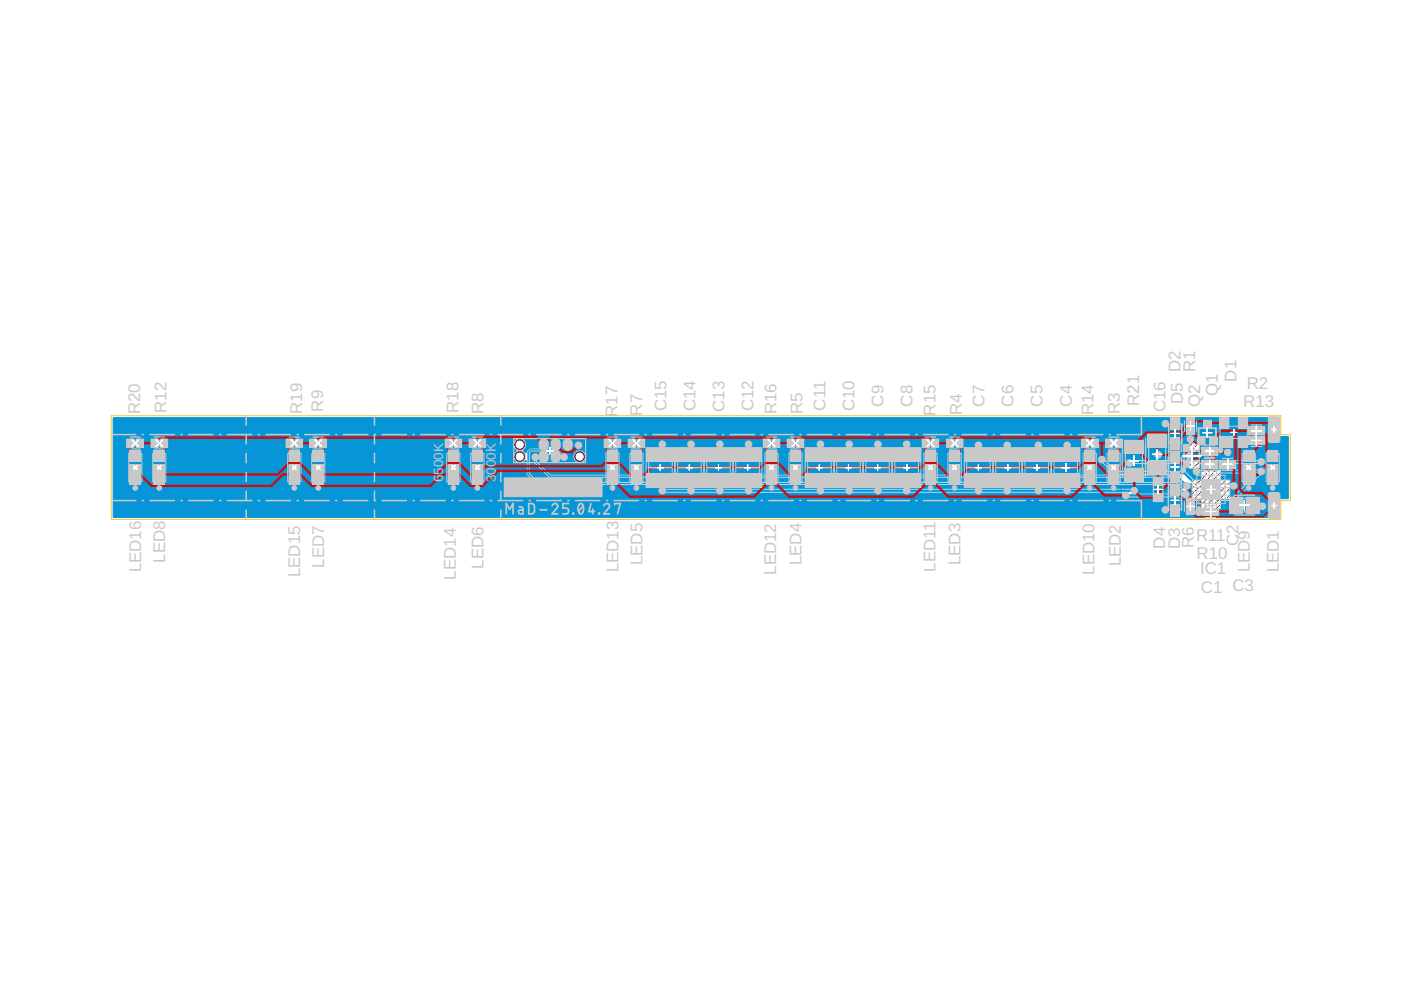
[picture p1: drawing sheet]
<svg xmlns="http://www.w3.org/2000/svg" width="297mm" height="210mm" viewBox="0 0 297 210" stroke-linecap="round" stroke-linejoin="round" font-family="sans-serif">
<defs><g id="words">
<g font-size="3.6" fill="#c8c8c8">
<text x="253.4" y="78.9" transform="rotate(-90 253.4 78.9)">R1</text>
<text x="258.2" y="84" transform="rotate(-90 258.2 84)">Q1</text>
<text x="262.2" y="80.9" transform="rotate(-90 262.2 80.9)">D1</text>
<text x="264.3" y="82.5">R2</text>
<text x="29.7" y="87.9" transform="rotate(-90 29.7 87.9)">R20</text>
<text x="35.3" y="87.6" transform="rotate(-90 35.3 87.6)">R12</text>
<text x="64" y="87.8" transform="rotate(-90 64 87.8)">R19</text>
<text x="68.5" y="87.3" transform="rotate(-90 68.5 87.3)">R9</text>
<text x="97.2" y="87.5" transform="rotate(-90 97.2 87.5)">R18</text>
<text x="102.5" y="87.8" transform="rotate(-90 102.5 87.8)">R8</text>
<text x="130.9" y="88.4" transform="rotate(-90 130.9 88.4)">R17</text>
<text x="136.2" y="88.1" transform="rotate(-90 136.2 88.1)">R7</text>
<text x="141.3" y="87.2" transform="rotate(-90 141.3 87.2)">C15</text>
<text x="147.4" y="87.2" transform="rotate(-90 147.4 87.2)">C14</text>
<text x="153.6" y="87.4" transform="rotate(-90 153.6 87.4)">C13</text>
<text x="159.8" y="87.2" transform="rotate(-90 159.8 87.2)">C12</text>
<text x="164.6" y="87.9" transform="rotate(-90 164.6 87.9)">R16</text>
<text x="170.2" y="87.8" transform="rotate(-90 170.2 87.8)">R5</text>
<text x="175" y="87" transform="rotate(-90 175 87)">C11</text>
<text x="181.2" y="87.2" transform="rotate(-90 181.2 87.2)">C10</text>
<text x="187.3" y="86.2" transform="rotate(-90 187.3 86.2)">C9</text>
<text x="193.5" y="86.2" transform="rotate(-90 193.5 86.2)">C8</text>
<text x="198.3" y="88.1" transform="rotate(-90 198.3 88.1)">R15</text>
<text x="203.9" y="88.1" transform="rotate(-90 203.9 88.1)">R4</text>
<text x="208.7" y="86.2" transform="rotate(-90 208.7 86.2)">C7</text>
<text x="214.9" y="86.2" transform="rotate(-90 214.9 86.2)">C6</text>
<text x="221.1" y="86.2" transform="rotate(-90 221.1 86.2)">C5</text>
<text x="227.2" y="86.2" transform="rotate(-90 227.2 86.2)">C4</text>
<text x="231.8" y="88.1" transform="rotate(-90 231.8 88.1)">R14</text>
<text x="237.4" y="87.9" transform="rotate(-90 237.4 87.9)">R3</text>
<text x="241.5" y="86" transform="rotate(-90 241.5 86)">R21</text>
<text x="247.1" y="87.4" transform="rotate(-90 247.1 87.4)">C16</text>
<text x="250.8" y="85.7" transform="rotate(-90 250.8 85.7)">D5 D2</text>
<text x="254.5" y="86.3" transform="rotate(-90 254.5 86.3)">Q2</text>
<text x="263.6" y="86.3">R13</text>
<text x="35" y="119.3" transform="rotate(-90 35 119.3)">LED8</text>
<text x="136.2" y="119.8" transform="rotate(-90 136.2 119.8)">LED5</text>
<text x="169.9" y="119.8" transform="rotate(-90 169.9 119.8)">LED4</text>
<text x="203.7" y="119.8" transform="rotate(-90 203.7 119.8)">LED3</text>
<text x="247" y="116.3" transform="rotate(-90 247 116.3)">D4</text>
<text x="250.2" y="116.5" transform="rotate(-90 250.2 116.5)">D3</text>
<text x="253.1" y="116.3" transform="rotate(-90 253.1 116.3)">R6</text>
<text x="253.6" y="114.7">R11</text>
<text x="253.7" y="118.5">R10</text>
<text x="262.6" y="115.7" transform="rotate(-90 262.6 115.7)">C2</text>
<text x="29.9" y="121.4" transform="rotate(-90 29.9 121.4)">LED16</text>
<text x="63.7" y="122.4" transform="rotate(-90 63.7 122.4)">LED15</text>
<text x="68.8" y="120.4" transform="rotate(-90 68.8 120.4)">LED7</text>
<text x="96.6" y="122.9" transform="rotate(-90 96.6 122.9)">LED14</text>
<text x="102.5" y="120.6" transform="rotate(-90 102.5 120.6)">LED6</text>
<text x="131.1" y="121.4" transform="rotate(-90 131.1 121.4)">LED13</text>
<text x="164.6" y="121.9" transform="rotate(-90 164.6 121.9)">LED12</text>
<text x="198.3" y="121.2" transform="rotate(-90 198.3 121.2)">LED11</text>
<text x="232" y="121.9" transform="rotate(-90 232 121.9)">LED10</text>
<text x="237.6" y="120.1" transform="rotate(-90 237.6 120.1)">LED2</text>
<text x="254.4" y="121.8">IC1</text>
<text x="254.6" y="125.7">C1 C3</text>
<text x="265" y="121.4" transform="rotate(-90 265 121.4)">LED9</text>
<text x="271.1" y="121.4" transform="rotate(-90 271.1 121.4)">LED1</text>
</g>
<g font-size="2.9" fill="#c8c8c8">
<text x="93.9" y="102.3" transform="rotate(-90 93.9 102.3)">6500K</text>
<text x="105.1" y="102.3" transform="rotate(-90 105.1 102.3)">3000K</text>
</g>
</g></defs>
<g fill="none" stroke="#fff" stroke-width=".21">
<path d="M28 93.3l1.4 1.3M28.3 98.8l.7 .7M29 98.8l-.7 .7M29.4 93.3l-1.4 1.3M33.1 93.3l1.4 1.3M33.4 98.8l.7 .7M34.1 98.8l-.7 .7M34.5 93.3l-1.4 1.3M61.7 93.3l1.4 1.3M62.1 98.8l.6 .7M62.7 98.8l-.6 .7M63.1 93.3l-1.4 1.3"/>
<path d="M66.8 93.3l1.4 1.3M67.1 98.8l.7 .7M67.8 98.8l-.7 .7M68.2 93.3l-1.4 1.3M95.4 93.3l1.4 1.3M95.8 98.8l.7 .7M96.5 98.8l-.7 .7M96.8 93.3l-1.4 1.3M100.5 93.3l1.4 1.3M100.9 98.8l.7 .7M101.6 98.8l-.7 .7M101.9 93.3l-1.4 1.3"/>
<path d="M115.9 95.5h1.3M116.5 94.9v1.3M129.2 93.3l1.4 1.3M129.5 98.8l.7 .7M130.2 98.8l-.7 .7M130.6 93.3l-1.4 1.3M134.2 93.3l1.4 1.3M134.6 98.8l.7 .7M135.3 98.8l-.7 .7M135.6 93.3l-1.4 1.3M139.4 99.1h1.2M140 98.5v1.3"/>
<path d="M145.6 99.1h1.2M146.2 98.5v1.3M151.7 99.1h1.3M152.3 98.5v1.3M157.9 99.1h1.2M158.5 98.5v1.3M162.9 93.3l1.4 1.3M163.2 98.8l.7 .7M163.9 98.8l-.7 .7M164.3 93.3l-1.4 1.3M168 93.3l1.4 1.3M168.3 98.8l.7 .7"/>
<path d="M169 98.8l-.7 .7M169.4 93.3l-1.4 1.3M173.1 99.1h1.2M173.7 98.5v1.3M179.3 99.1h1.2M179.9 98.5v1.3M185.4 99.1h1.3M186.1 98.5v1.3M191.6 99.1h1.2M192.2 98.5v1.3M196.6 93.3l1.4 1.3M197 98.8l.6 .7"/>
<path d="M197.6 98.8l-.6 .7M198 93.3l-1.4 1.3M201.7 93.3l1.4 1.3M202 98.8l.7 .7M202.7 98.8l-.7 .7M203.1 93.3l-1.4 1.3M206.8 99.1h1.3M207.5 98.5v1.3M213 99.1h1.2M213.6 98.5v1.3M219.2 99.1h1.2M219.8 98.5v1.3"/>
<path d="M225.1 99.1h1.7M226 98.3v1.6M230.4 93.3l1.4 1.3M230.7 98.8l.7 .7M231.4 98.8l-.7 .7M231.8 93.3l-1.4 1.3M235.5 93.3l1.4 1.3M235.8 98.8l.7 .7M236.5 98.8l-.7 .7M236.9 93.3l-1.4 1.3M239.4 97.7h2M240.4 96.7v2"/>
<path d="M244.4 96.4h1.9M245.3 95.4v1.9M248.3 91.9h1.7M248.3 99h1.6M249.1 98.2v1.6M249.2 91.1v1.7M250.7 96.6h3.9M251.5 90.3h1.8M252.4 89.5v1.7M252.7 94.7v3.9M255 91.7h1.9M255.6 98.4h1.7"/>
<path d="M255.6 95.7h1.7M256 90.8v1.9M256.5 94.8v1.7M256.5 97.6v1.7M259.3 98.4h2M260.3 97.5v2M260.9 91.7h1.3M261.6 91.1v1.2M264.4 98.8l.7 .7M265.1 98.8l-.7 .7M265.3 91.4h2.1M265.3 93.4h2.1"/>
<path d="M266.4 90.3v4.1M269.5 98.8l.7 .7M269.6 91.1h1M270.1 90.6v1M270.2 98.8l-.7 .7M244.7 103.8h1.7M245.6 103v1.6M248.3 106.1h1.6M249.1 105.3v1.6M251.6 107.4h1.6M252.4 106.6v1.6M255.6 108.5h2.2"/>
<path d="M255.9 103.8h1.7M256.7 107.4v2.2M256.7 103v1.6M262.8 107.1h2M263.8 106.1v2M269.6 107.2h1M270.1 106.7v1"/>
</g>
<g fill="#c8c8c8" stroke="#c8c8c8" stroke-width=".21">
<circle cx="110.2" cy="96.8" r="1.21"/>
<circle cx="110.2" cy="94.3" r="1.21"/>
<circle cx="122.9" cy="96.8" r="1.21"/>
<circle cx="254.2" cy="108.6" r=".7"/>
<circle cx="267.7" cy="107.3" r=".7"/>
<circle cx="226.3" cy="94.4" r=".7"/>
<circle cx="260.3" cy="95.9" r=".7"/>
<circle cx="252.4" cy="93.1" r=".7"/>
<circle cx="207.5" cy="94.4" r=".7"/>
<circle cx="213.6" cy="94.4" r=".7"/>
<circle cx="220.2" cy="94.4" r=".7"/>
<circle cx="247.1" cy="108.1" r=".7"/>
<circle cx="247.1" cy="89.8" r=".7"/>
<circle cx="245.6" cy="96.4" r=".7"/>
<circle cx="122.6" cy="94.4" r=".7"/>
<circle cx="192.2" cy="94.2" r=".7"/>
<circle cx="186.1" cy="94.2" r=".7"/>
<circle cx="180" cy="94.2" r=".7"/>
<circle cx="173.9" cy="94.2" r=".7"/>
<circle cx="158.7" cy="94.2" r=".7"/>
<circle cx="152.6" cy="94.2" r=".7"/>
<circle cx="146.5" cy="94.2" r=".7"/>
<circle cx="140.4" cy="94.2" r=".7"/>
<circle cx="261.6" cy="103" r=".7"/>
<circle cx="233.6" cy="97.4" r=".7"/>
<circle cx="113.5" cy="96.9" r=".7"/>
<circle cx="251.7" cy="103" r=".7"/>
<circle cx="251.4" cy="104.8" r=".7"/>
<circle cx="119.6" cy="96.9" r=".7"/>
<circle cx="267.4" cy="97.9" r=".7"/>
<circle cx="239.5" cy="98.2" r=".7"/>
<circle cx="252.2" cy="96.7" r=".7"/>
<circle cx="267.4" cy="100" r=".7"/>
<circle cx="253.7" cy="100" r=".7"/>
<circle cx="238.7" cy="105.1" r=".7"/>
<circle cx="158.7" cy="104" r=".7"/>
<circle cx="192.2" cy="104" r=".7"/>
<circle cx="226.3" cy="104" r=".7"/>
<circle cx="152.6" cy="104" r=".7"/>
<circle cx="146.5" cy="104" r=".7"/>
<circle cx="140.4" cy="104" r=".7"/>
<circle cx="173.9" cy="104" r=".7"/>
<circle cx="180" cy="104" r=".7"/>
<circle cx="186.1" cy="104" r=".7"/>
<circle cx="207.5" cy="104" r=".7"/>
<circle cx="213.6" cy="104" r=".7"/>
<circle cx="220.2" cy="104" r=".7"/>
<circle cx="240.5" cy="104" r=".7"/>
</g>
<path d="M24 88.6v21l.2 .1h246.8l.2-.1v-3.6l.2-.3h1.6l.2-.1v-12.9l-.2-.2h-1.6l-.2-.2v-3.6l-.2-.2zM109 93.5a1.45 1.45 0 0 1 2.3-.2 1.45 1.45 0 0 1-.3 2.3l.4 .4 .9-1h5.9l1.2 1.1 .5 .1 .5 .4v.6l-.5 .5h-.6l-.5-.5v-.5l-.9-.9-5.3 .1-.2 .2v4.2l1.8 1.8h135.1l1.3 1.4 .3-.1-.1-.6-1.4-1.5h-133.1l-3.2-3.2v-.5l-.4-.4v-.6l.5-.4h.6l.5 .4v.6l-.4 .6 2.8 2.7h119v-.2l-2-2.1h-.4l-.4-.4v-.7l.4-.4h.6l.5 .4v.4l2.3 2.3h14.6l2.8 2.7h6.9l.3-.2h.6l.4 .4v.6l-.4 .5h-.6l-.3-.3h-7.4l-1.1-1-.1 .8-.7 .6 .5 .6v.6l.1 .2h9l4.7-4.7-.2-.1h-11.5l-.3 .2h-.6l-.5-.4v-.6l.5-.5h.6l.3 .3h12.5l.3-.3h.6l.5 .5v.6l-.5 .4-.4 .1-5.5 5.5h-11l-.9-.7h-10.6l-.3 .2h-.6l-.5-.4v-.7l-.1-.1-10.9-.1-.3 .3h-.7l-.3-.3h-4.8l-.3 .3h-.7l-.3-.3h-5.3l-.3 .3h-.7l-.3-.3h-4.8l-.3 .3h-.7l-.3-.3h-14l-.3 .3h-.6l-.3-.3h-4.8l-.4 .3h-.6l-.3-.3h-4.8l-.4 .3h-.6l-.3-.3h-4.8l-.3 .3h-.7l-.3-.3h-14l-.3 .3h-.6l-.3-.3h-4.9l-.3 .3h-.6l-.3-.3h-4.9l-.3 .3h-.6l-.3-.3h-4.9l-.3 .3h-.6l-.4-.4v-.7l.4-.4h.6l.3 .2h4.9l.3-.2h.6l.3 .2h4.9l.3-.2h.6l.3 .2h4.9l.3-.2h.6l.3 .2h14l.3-.2h.7l.3 .2h4.8l.3-.2h.6l.4 .2h4.8l.3-.2h.6l.4 .2h4.8l.3-.2h.6l.3 .2h14l.3-.2h.7l.3 .2h4.8l.3-.2h.7l.3 .2h5.3l.3-.2h.7l.3 .2h4.8l.3-.2h.7l.3 .2h11h2l.3-.2h.6l.4 .4v.7l.2 .1h8.8l.2-.1-1.5-1.5h-135.1l-2.2-2.2-.1-3a1.48 1.48 0 0 1-2 .3 1.48 1.48 0 0 1-.5-2l.4-.5a1.47 1.47 0 0 1-.4-2zM121.5 96.8a1.43 1.43 0 0 1 2.8 0 1.43 1.43 0 0 1-2.8 0zM238.7 97.9l.4-.5h.4h11.9l.2-.2-.2-.2v-.6l.4-.5h.7l.4 .5v.6l-.2 .3 .1 .1h14l.3-.2h.6l.5 .4v.7l-.5 .4h-.6l-.3-.3h-26.4l-.6 .6h-.7l-.4-.5z" fill-rule="evenodd" fill="#0696d7" stroke="#0696d7" stroke-width=".21"/>
<path d="M233.6 97.4l2.9 2.9h14.6l2.7 2.7h7.8M252.2 96.7v.7l-.5 .5M253.7 100h13.7l-5.8 5.8h-10.6l-.8-.7h-11.5M267.4 97.9h-27.7l-.2 .3M140.4 104h100.1M237.6 104v.1" fill="none" stroke="#0696d7" stroke-width=".51"/>
<path d="M113.5 96.9v1l3 3h133.1l2.1 2.1M119.6 96.9l-1.5-1.5h-5.6l-.5 .5v4.6l2 2h135.1l2.3 2.3" fill="none" stroke="#0696d7" stroke-width=".32"/>
<circle cx="254.2" cy="108.6" r=".51" fill="#3ddc97" stroke="#3ddc97" stroke-width=".21"/>
<circle cx="254.2" cy="108.6" r=".36" fill="#fff" stroke="#000" stroke-width=".21"/>
<circle cx="267.7" cy="107.3" r=".51" fill="#3ddc97" stroke="#3ddc97" stroke-width=".21"/>
<circle cx="267.7" cy="107.3" r=".36" fill="#fff" stroke="#000" stroke-width=".21"/>
<circle cx="226.3" cy="94.4" r=".51" fill="#3ddc97" stroke="#3ddc97" stroke-width=".21"/>
<circle cx="226.3" cy="94.4" r=".36" fill="#fff" stroke="#000" stroke-width=".21"/>
<circle cx="260.3" cy="95.9" r=".51" fill="#3ddc97" stroke="#3ddc97" stroke-width=".21"/>
<circle cx="260.3" cy="95.9" r=".36" fill="#fff" stroke="#000" stroke-width=".21"/>
<circle cx="252.4" cy="93.1" r=".51" fill="#3ddc97" stroke="#3ddc97" stroke-width=".21"/>
<circle cx="252.4" cy="93.1" r=".36" fill="#fff" stroke="#000" stroke-width=".21"/>
<circle cx="207.5" cy="94.4" r=".51" fill="#3ddc97" stroke="#3ddc97" stroke-width=".21"/>
<circle cx="207.5" cy="94.4" r=".36" fill="#fff" stroke="#000" stroke-width=".21"/>
<circle cx="213.6" cy="94.4" r=".51" fill="#3ddc97" stroke="#3ddc97" stroke-width=".21"/>
<circle cx="213.6" cy="94.4" r=".36" fill="#fff" stroke="#000" stroke-width=".21"/>
<circle cx="220.2" cy="94.4" r=".51" fill="#3ddc97" stroke="#3ddc97" stroke-width=".21"/>
<circle cx="220.2" cy="94.4" r=".36" fill="#fff" stroke="#000" stroke-width=".21"/>
<circle cx="247.1" cy="108.1" r=".51" fill="#3ddc97" stroke="#3ddc97" stroke-width=".21"/>
<circle cx="247.1" cy="108.1" r=".36" fill="#fff" stroke="#000" stroke-width=".21"/>
<circle cx="247.1" cy="89.8" r=".51" fill="#3ddc97" stroke="#3ddc97" stroke-width=".21"/>
<circle cx="247.1" cy="89.8" r=".36" fill="#fff" stroke="#000" stroke-width=".21"/>
<circle cx="245.6" cy="96.4" r=".51" fill="#3ddc97" stroke="#3ddc97" stroke-width=".21"/>
<circle cx="245.6" cy="96.4" r=".36" fill="#fff" stroke="#000" stroke-width=".21"/>
<circle cx="122.6" cy="94.4" r=".51" fill="#3ddc97" stroke="#3ddc97" stroke-width=".21"/>
<circle cx="122.6" cy="94.4" r=".36" fill="#fff" stroke="#000" stroke-width=".21"/>
<circle cx="192.2" cy="94.2" r=".51" fill="#3ddc97" stroke="#3ddc97" stroke-width=".21"/>
<circle cx="192.2" cy="94.2" r=".36" fill="#fff" stroke="#000" stroke-width=".21"/>
<circle cx="186.1" cy="94.2" r=".51" fill="#3ddc97" stroke="#3ddc97" stroke-width=".21"/>
<circle cx="186.1" cy="94.2" r=".36" fill="#fff" stroke="#000" stroke-width=".21"/>
<circle cx="180" cy="94.2" r=".51" fill="#3ddc97" stroke="#3ddc97" stroke-width=".21"/>
<circle cx="180" cy="94.2" r=".36" fill="#fff" stroke="#000" stroke-width=".21"/>
<circle cx="173.9" cy="94.2" r=".51" fill="#3ddc97" stroke="#3ddc97" stroke-width=".21"/>
<circle cx="173.9" cy="94.2" r=".36" fill="#fff" stroke="#000" stroke-width=".21"/>
<circle cx="158.7" cy="94.2" r=".51" fill="#3ddc97" stroke="#3ddc97" stroke-width=".21"/>
<circle cx="158.7" cy="94.2" r=".36" fill="#fff" stroke="#000" stroke-width=".21"/>
<circle cx="152.6" cy="94.2" r=".51" fill="#3ddc97" stroke="#3ddc97" stroke-width=".21"/>
<circle cx="152.6" cy="94.2" r=".36" fill="#fff" stroke="#000" stroke-width=".21"/>
<circle cx="146.5" cy="94.2" r=".51" fill="#3ddc97" stroke="#3ddc97" stroke-width=".21"/>
<circle cx="146.5" cy="94.2" r=".36" fill="#fff" stroke="#000" stroke-width=".21"/>
<circle cx="140.4" cy="94.2" r=".51" fill="#3ddc97" stroke="#3ddc97" stroke-width=".21"/>
<circle cx="140.4" cy="94.2" r=".36" fill="#fff" stroke="#000" stroke-width=".21"/>
<circle cx="261.6" cy="103" r=".51" fill="#3ddc97" stroke="#3ddc97" stroke-width=".21"/>
<circle cx="261.6" cy="103" r=".36" fill="#fff" stroke="#000" stroke-width=".21"/>
<circle cx="233.6" cy="97.4" r=".51" fill="#3ddc97" stroke="#3ddc97" stroke-width=".21"/>
<circle cx="233.6" cy="97.4" r=".36" fill="#fff" stroke="#000" stroke-width=".21"/>
<circle cx="113.5" cy="96.9" r=".51" fill="#3ddc97" stroke="#3ddc97" stroke-width=".21"/>
<circle cx="113.5" cy="96.9" r=".36" fill="#fff" stroke="#000" stroke-width=".21"/>
<circle cx="251.7" cy="103" r=".51" fill="#3ddc97" stroke="#3ddc97" stroke-width=".21"/>
<circle cx="251.7" cy="103" r=".36" fill="#fff" stroke="#000" stroke-width=".21"/>
<circle cx="251.4" cy="104.8" r=".51" fill="#3ddc97" stroke="#3ddc97" stroke-width=".21"/>
<circle cx="251.4" cy="104.8" r=".36" fill="#fff" stroke="#000" stroke-width=".21"/>
<circle cx="119.6" cy="96.9" r=".51" fill="#3ddc97" stroke="#3ddc97" stroke-width=".21"/>
<circle cx="119.6" cy="96.9" r=".36" fill="#fff" stroke="#000" stroke-width=".21"/>
<circle cx="267.4" cy="97.9" r=".51" fill="#3ddc97" stroke="#3ddc97" stroke-width=".21"/>
<circle cx="267.4" cy="97.9" r=".36" fill="#fff" stroke="#000" stroke-width=".21"/>
<circle cx="239.5" cy="98.2" r=".51" fill="#3ddc97" stroke="#3ddc97" stroke-width=".21"/>
<circle cx="239.5" cy="98.2" r=".36" fill="#fff" stroke="#000" stroke-width=".21"/>
<circle cx="252.2" cy="96.7" r=".51" fill="#3ddc97" stroke="#3ddc97" stroke-width=".21"/>
<circle cx="252.2" cy="96.7" r=".36" fill="#fff" stroke="#000" stroke-width=".21"/>
<circle cx="267.4" cy="100" r=".51" fill="#3ddc97" stroke="#3ddc97" stroke-width=".21"/>
<circle cx="267.4" cy="100" r=".36" fill="#fff" stroke="#000" stroke-width=".21"/>
<circle cx="253.7" cy="100" r=".51" fill="#3ddc97" stroke="#3ddc97" stroke-width=".21"/>
<circle cx="253.7" cy="100" r=".36" fill="#fff" stroke="#000" stroke-width=".21"/>
<circle cx="238.7" cy="105.1" r=".51" fill="#3ddc97" stroke="#3ddc97" stroke-width=".21"/>
<circle cx="238.7" cy="105.1" r=".36" fill="#fff" stroke="#000" stroke-width=".21"/>
<circle cx="158.7" cy="104" r=".51" fill="#3ddc97" stroke="#3ddc97" stroke-width=".21"/>
<circle cx="158.7" cy="104" r=".36" fill="#fff" stroke="#000" stroke-width=".21"/>
<circle cx="192.2" cy="104" r=".51" fill="#3ddc97" stroke="#3ddc97" stroke-width=".21"/>
<circle cx="192.2" cy="104" r=".36" fill="#fff" stroke="#000" stroke-width=".21"/>
<circle cx="226.3" cy="104" r=".51" fill="#3ddc97" stroke="#3ddc97" stroke-width=".21"/>
<circle cx="226.3" cy="104" r=".36" fill="#fff" stroke="#000" stroke-width=".21"/>
<circle cx="152.6" cy="104" r=".51" fill="#3ddc97" stroke="#3ddc97" stroke-width=".21"/>
<circle cx="152.6" cy="104" r=".36" fill="#fff" stroke="#000" stroke-width=".21"/>
<circle cx="146.5" cy="104" r=".51" fill="#3ddc97" stroke="#3ddc97" stroke-width=".21"/>
<circle cx="146.5" cy="104" r=".36" fill="#fff" stroke="#000" stroke-width=".21"/>
<circle cx="140.4" cy="104" r=".51" fill="#3ddc97" stroke="#3ddc97" stroke-width=".21"/>
<circle cx="140.4" cy="104" r=".36" fill="#fff" stroke="#000" stroke-width=".21"/>
<circle cx="173.9" cy="104" r=".51" fill="#3ddc97" stroke="#3ddc97" stroke-width=".21"/>
<circle cx="173.9" cy="104" r=".36" fill="#fff" stroke="#000" stroke-width=".21"/>
<circle cx="180" cy="104" r=".51" fill="#3ddc97" stroke="#3ddc97" stroke-width=".21"/>
<circle cx="180" cy="104" r=".36" fill="#fff" stroke="#000" stroke-width=".21"/>
<circle cx="186.1" cy="104" r=".51" fill="#3ddc97" stroke="#3ddc97" stroke-width=".21"/>
<circle cx="186.1" cy="104" r=".36" fill="#fff" stroke="#000" stroke-width=".21"/>
<circle cx="207.5" cy="104" r=".51" fill="#3ddc97" stroke="#3ddc97" stroke-width=".21"/>
<circle cx="207.5" cy="104" r=".36" fill="#fff" stroke="#000" stroke-width=".21"/>
<circle cx="213.6" cy="104" r=".51" fill="#3ddc97" stroke="#3ddc97" stroke-width=".21"/>
<circle cx="213.6" cy="104" r=".36" fill="#fff" stroke="#000" stroke-width=".21"/>
<circle cx="220.2" cy="104" r=".51" fill="#3ddc97" stroke="#3ddc97" stroke-width=".21"/>
<circle cx="220.2" cy="104" r=".36" fill="#fff" stroke="#000" stroke-width=".21"/>
<circle cx="240.5" cy="104" r=".51" fill="#3ddc97" stroke="#3ddc97" stroke-width=".21"/>
<circle cx="240.5" cy="104" r=".36" fill="#fff" stroke="#000" stroke-width=".21"/>
<g fill="none" stroke="#fff" stroke-width=".21">
<path d="M28 93.3l1.4 1.3M28.3 98.8l.7 .7M29 98.8l-.7 .7M29.4 93.3l-1.4 1.3M33.1 93.3l1.4 1.3M33.4 98.8l.7 .7M34.1 98.8l-.7 .7M34.5 93.3l-1.4 1.3M61.7 93.3l1.4 1.3M62.1 98.8l.6 .7M62.7 98.8l-.6 .7M63.1 93.3l-1.4 1.3"/>
<path d="M66.8 93.3l1.4 1.3M67.1 98.8l.7 .7M67.8 98.8l-.7 .7M68.2 93.3l-1.4 1.3M95.4 93.3l1.4 1.3M95.8 98.8l.7 .7M96.5 98.8l-.7 .7M96.8 93.3l-1.4 1.3M100.5 93.3l1.4 1.3M100.9 98.8l.7 .7M101.6 98.8l-.7 .7M101.9 93.3l-1.4 1.3"/>
<path d="M115.9 95.5h1.3M116.5 94.9v1.3M129.2 93.3l1.4 1.3M129.5 98.8l.7 .7M130.2 98.8l-.7 .7M130.6 93.3l-1.4 1.3M134.2 93.3l1.4 1.3M134.6 98.8l.7 .7M135.3 98.8l-.7 .7M135.6 93.3l-1.4 1.3M139.4 99.1h1.2M140 98.5v1.3"/>
<path d="M145.6 99.1h1.2M146.2 98.5v1.3M151.7 99.1h1.3M152.3 98.5v1.3M157.9 99.1h1.2M158.5 98.5v1.3M162.9 93.3l1.4 1.3M163.2 98.8l.7 .7M163.9 98.8l-.7 .7M164.3 93.3l-1.4 1.3M168 93.3l1.4 1.3M168.3 98.8l.7 .7"/>
<path d="M169 98.8l-.7 .7M169.4 93.3l-1.4 1.3M173.1 99.1h1.2M173.7 98.5v1.3M179.3 99.1h1.2M179.9 98.5v1.3M185.4 99.1h1.3M186.1 98.5v1.3M191.6 99.1h1.2M192.2 98.5v1.3M196.6 93.3l1.4 1.3M197 98.8l.6 .7"/>
<path d="M197.6 98.8l-.6 .7M198 93.3l-1.4 1.3M201.7 93.3l1.4 1.3M202 98.8l.7 .7M202.7 98.8l-.7 .7M203.1 93.3l-1.4 1.3M206.8 99.1h1.3M207.5 98.5v1.3M213 99.1h1.2M213.6 98.5v1.3M219.2 99.1h1.2M219.8 98.5v1.3"/>
<path d="M225.1 99.1h1.7M226 98.3v1.6M230.4 93.3l1.4 1.3M230.7 98.8l.7 .7M231.4 98.8l-.7 .7M231.8 93.3l-1.4 1.3M235.5 93.3l1.4 1.3M235.8 98.8l.7 .7M236.5 98.8l-.7 .7M236.9 93.3l-1.4 1.3M239.4 97.7h2M240.4 96.7v2"/>
<path d="M244.4 96.4h1.9M245.3 95.4v1.9M248.3 91.9h1.7M248.3 99h1.6M249.1 98.2v1.6M249.2 91.1v1.7M250.7 96.6h3.9M251.5 90.3h1.8M252.4 89.5v1.7M252.7 94.7v3.9M255 91.7h1.9M255.6 98.4h1.7"/>
<path d="M255.6 95.7h1.7M256 90.8v1.9M256.5 94.8v1.7M256.5 97.6v1.7M259.3 98.4h2M260.3 97.5v2M260.9 91.7h1.3M261.6 91.1v1.2M264.4 98.8l.7 .7M265.1 98.8l-.7 .7M265.3 91.4h2.1M265.3 93.4h2.1"/>
<path d="M266.4 90.3v4.1M269.5 98.8l.7 .7M269.6 91.1h1M270.1 90.6v1M270.2 98.8l-.7 .7M244.7 103.8h1.7M245.6 103v1.6M248.3 106.1h1.6M249.1 105.3v1.6M251.6 107.4h1.6M252.4 106.6v1.6M255.6 108.5h2.2"/>
<path d="M255.9 103.8h1.7M256.7 107.4v2.2M256.7 103v1.6M262.8 107.1h2M263.8 106.1v2M269.6 107.2h1M270.1 106.7v1"/>
</g>
<g fill="#c90d0c" stroke="#c90d0c" stroke-width=".21">
<path d="M260.7 97.8h1.1v1.3h-1.1z"/>
<path d="M258.8 97.8h1.1v1.3h-1.1z"/>
<path d="M260.9 105.6h2.3v3h-2.3z"/>
<path d="M264.4 105.6h2.4v3h-2.4z"/>
<path d="M257.1 107.8h1.1v1.3h-1.1z"/>
<path d="M255.1 107.8h1.1v1.3h-1.1z"/>
<path d="M258.7 92.8h2.5v1.8h-2.5z"/>
<path d="M262.7 92.8h1.7v1.8h-1.7z"/>
<path d="M262.7 88.8h1.7v1.8h-1.7z"/>
<path d="M258.7 88.8h1.6v1.8h-1.6z"/>
<path d="M248.4 93h1.6v2h-1.6z"/>
<path d="M248.4 88.8h1.6v2h-1.6z"/>
<path d="M255 106h.3v1.6h-.3z"/>
<path d="M255.8 106h.3v1.6h-.3z"/>
<path d="M256.5 106h.4v1.6h-.4z"/>
<path d="M257.3 106h.4v1.6h-.4z"/>
<path d="M258.1 106h.4v1.6h-.4z"/>
<path d="M258.9 105.2h1.6v.4h-1.6z"/>
<path d="M258.9 104.4h1.6v.4h-1.6z"/>
<path d="M258.9 103.6h1.6v.4h-1.6z"/>
<path d="M258.9 102.8h1.6v.4h-1.6z"/>
<path d="M258.9 102h1.6v.4h-1.6z"/>
<path d="M258.1 100h.4v1.6h-.4z"/>
<path d="M257.3 100h.4v1.6h-.4z"/>
<path d="M256.5 100h.4v1.6h-.4z"/>
<path d="M255.8 100h.3v1.6h-.3z"/>
<path d="M255 100h.3v1.6h-.3z"/>
<path d="M252.9 102h1.7v.4h-1.7z"/>
<path d="M252.9 102.8h1.7v.4h-1.7z"/>
<path d="M252.9 103.6h1.7v.4h-1.7z"/>
<path d="M252.9 104.4h1.7v.4h-1.7z"/>
<path d="M252.9 105.2h1.7v.4h-1.7z"/>
<path d="M254.9 102h3.6v3.6h-3.6z"/>
<path d="M254.1 93h1.2v1.1h-1.2z"/>
<path d="M256.7 93h1.2v1.1h-1.2z"/>
<path d="M255.4 89.3h1.2v1.1h-1.2z"/>
<path d="M251.2 97.8h.8v1h-.8z"/>
<path d="M252.4 97.8h.6v1.3h-.6z"/>
<path d="M253.4 97.8h.7v1h-.7z"/>
<path d="M253.4 94.4h.7v1h-.7z"/>
<path d="M252.4 94.1h.6v1.3h-.6z"/>
<path d="M251.2 94.4h.8v1h-.8z"/>
<path d="M251.8 90.8h1.2v1.1h-1.2z"/>
<path d="M251.8 88.8h1.2v1.1h-1.2z"/>
<path d="M257 97.8h1v1.3h-1z"/>
<path d="M254.9 97.8h1.1v1.3h-1.1z"/>
<path d="M257 95h1v1.3h-1z"/>
<path d="M254.9 95h1.1v1.3h-1.1z"/>
<path d="M266.9 90.7h1v1.3h-1z"/>
<path d="M264.8 90.7h1.1v1.3h-1.1z"/>
<path d="M251.8 105.8h1.2v1.1h-1.2z"/>
<path d="M251.8 107.9h1.2v1h-1.2z"/>
<path d="M248.3 103h1.6v2h-1.6z"/>
<path d="M248.3 107.3h1.6v1.9h-1.6z"/>
<path d="M223.2 100.6h5.5v2.5h-5.5z"/>
<path d="M223.2 95.2h5.5v2.5h-5.5z"/>
<path d="M217.1 100.6h5.4v2.5h-5.4z"/>
<path d="M217.1 95.2h5.4v2.5h-5.4z"/>
<path d="M210.9 100.6h5.4v2.5h-5.4z"/>
<path d="M210.9 95.2h5.4v2.5h-5.4z"/>
<path d="M204.7 100.6h5.5v2.5h-5.5z"/>
<path d="M204.7 95.2h5.5v2.5h-5.5z"/>
<path d="M189.5 100.6h5.4v2.5h-5.4z"/>
<path d="M189.5 95.2h5.4v2.5h-5.4z"/>
<path d="M183.3 100.6h5.5v2.5h-5.5z"/>
<path d="M183.3 95.2h5.5v2.5h-5.5z"/>
<path d="M177.2 100.6h5.4v2.5h-5.4z"/>
<path d="M177.2 95.2h5.4v2.5h-5.4z"/>
<path d="M171 100.6h5.4v2.5h-5.4z"/>
<path d="M171 95.2h5.4v2.5h-5.4z"/>
<path d="M155.8 100.6h5.4v2.5h-5.4z"/>
<path d="M155.8 95.2h5.4v2.5h-5.4z"/>
<path d="M149.6 100.6h5.4v2.5h-5.4z"/>
<path d="M149.6 95.2h5.4v2.5h-5.4z"/>
<path d="M268.9 98.7h1.8v3.8h-1.8z"/>
<path d="M268.9 95.8h1.8v1.8h-1.8z"/>
<path d="M236.6 93.3h1.1v1.3h-1.1z"/>
<path d="M234.6 93.3h1.1v1.3h-1.1z"/>
<path d="M202.9 93.3h1.1v1.3h-1.1z"/>
<path d="M200.9 93.3h1v1.3h-1z"/>
<path d="M169.1 93.3h1.1v1.3h-1.1z"/>
<path d="M167.1 93.3h1.1v1.3h-1.1z"/>
<path d="M135.4 93.3h1.1v1.3h-1.1z"/>
<path d="M133.4 93.3h1.1v1.3h-1.1z"/>
<path d="M101.7 93.3h1v1.3h-1z"/>
<path d="M99.7 93.3h1v1.3h-1z"/>
<path d="M68 93.3h1v1.3h-1z"/>
<path d="M65.9 93.3h1.1v1.3h-1.1z"/>
<path d="M34.3 93.3h1v1.3h-1z"/>
<path d="M32.2 93.3h1.1v1.3h-1.1z"/>
<path d="M266.9 92.8h1v1.2h-1z"/>
<path d="M264.8 92.8h1.1v1.2h-1.1z"/>
<path d="M229.5 93.3h1.1v1.3h-1.1z"/>
<path d="M231.6 93.3h1v1.3h-1z"/>
<path d="M195.7 93.3h1.1v1.3h-1.1z"/>
<path d="M197.8 93.3h1v1.3h-1z"/>
<path d="M162 93.3h1.1v1.3h-1.1z"/>
<path d="M164.1 93.3h1v1.3h-1z"/>
<path d="M128.3 93.3h1.1v1.3h-1.1z"/>
<path d="M130.3 93.3h1.1v1.3h-1.1z"/>
<path d="M94.6 93.3h1.1v1.3h-1.1z"/>
<path d="M96.6 93.3h1.1v1.3h-1.1z"/>
<path d="M60.9 93.3h1v1.3h-1z"/>
<path d="M62.9 93.3h1v1.3h-1z"/>
<path d="M27.1 93.3h1.1v1.3h-1.1z"/>
<path d="M29.2 93.3h1v1.3h-1z"/>
<path d="M235.2 98.7h1.8v3.8h-1.8z"/>
<path d="M235.2 95.8h1.8v1.8h-1.8z"/>
<path d="M201.5 98.7h1.8v3.8h-1.8z"/>
<path d="M201.5 95.8h1.8v1.8h-1.8z"/>
<path d="M167.7 98.7h1.9v3.8h-1.9z"/>
<path d="M167.7 95.8h1.9v1.8h-1.9z"/>
<path d="M134 98.7h1.8v3.8h-1.8z"/>
<path d="M134 95.8h1.8v1.8h-1.8z"/>
<path d="M100.3 98.7h1.8v3.8h-1.8z"/>
<path d="M100.3 95.8h1.8v1.8h-1.8z"/>
<path d="M66.6 98.7h1.8v3.8h-1.8z"/>
<path d="M66.6 95.8h1.8v1.8h-1.8z"/>
<path d="M32.9 98.7h1.8v3.8h-1.8z"/>
<path d="M32.9 95.8h1.8v1.8h-1.8z"/>
<path d="M263.8 98.7h1.9v3.8h-1.9z"/>
<path d="M263.8 95.8h1.9v1.8h-1.9z"/>
<path d="M230.1 98.7h1.8v3.8h-1.8z"/>
<path d="M230.1 95.8h1.8v1.8h-1.8z"/>
<path d="M196.4 98.7h1.8v3.8h-1.8z"/>
<path d="M196.4 95.8h1.8v1.8h-1.8z"/>
<path d="M162.7 98.7h1.8v3.8h-1.8z"/>
<path d="M162.7 95.8h1.8v1.8h-1.8z"/>
<path d="M128.9 98.7h1.9v3.8h-1.9z"/>
<path d="M128.9 95.8h1.9v1.8h-1.9z"/>
<path d="M95.2 98.7h1.8v3.8h-1.8z"/>
<path d="M95.2 95.8h1.8v1.8h-1.8z"/>
<path d="M61.5 98.7h1.8v3.8h-1.8z"/>
<path d="M61.5 95.8h1.8v1.8h-1.8z"/>
<path d="M27.8 98.7h1.8v3.8h-1.8z"/>
<path d="M27.8 95.8h1.8v1.8h-1.8z"/>
<path d="M143.5 100.6h5.4v2.5h-5.4z"/>
<path d="M143.5 95.2h5.4v2.5h-5.4z"/>
<path d="M137.3 100.6h5.4v2.5h-5.4z"/>
<path d="M137.3 95.2h5.4v2.5h-5.4z"/>
<path d="M248.3 100.2h1.6v2h-1.6z"/>
<path d="M248.3 95.9h1.6v2h-1.6z"/>
<path d="M238.6 93.6h3.6v2.3h-3.6z"/>
<path d="M238.6 99.5h3.6v2.3h-3.6z"/>
<path d="M244.8 101.5h1.5v1.2h-1.5z"/>
<path d="M244.8 104.9h1.5v1.2h-1.5z"/>
<path d="M243.5 98.1h3.7v2.4h-3.7z"/>
<path d="M243.5 92.2h3.7v2.4h-3.7z"/>
</g>
<g fill="#c90d0c" stroke="#c90d0c" stroke-width=".21">
<path d="M269.2 104.7l1.7-.1 .2 .3v4.6l-.2 .2h-1.6l-.2-.2z" fill-rule="evenodd"/>
<path d="M269.2 88.6l1.7-.1 .2 .2v4.7l-.2 .2h-1.6l-.2-.2z" fill-rule="evenodd"/>
<path d="M117.3 96a.76 .76 0 0 1 .8-.1 .76 .76 0 0 1 .5 .7 .94 .94 0 0 1-.8 1.2 1.06 1.06 0 0 1-.8-.7 1.06 1.06 0 0 1 .3-1.1z" fill-rule="evenodd"/>
<path d="M114.7 96a.76 .76 0 0 1 .9-.1 .76 .76 0 0 1 .4 .7 .94 .94 0 0 1-.7 1.2 1.06 1.06 0 0 1-.9-.7 1.06 1.06 0 0 1 .3-1.1z" fill-rule="evenodd"/>
<path d="M114.7 93.5a.76 .76 0 0 1 .9-.2 .76 .76 0 0 1 .4 .7 .94 .94 0 0 1-.7 1.3 1.06 1.06 0 0 1-.9-.7 1.06 1.06 0 0 1 .3-1.1z" fill-rule="evenodd"/>
<path d="M117.3 93.5a.76 .76 0 0 1 .8-.2 .76 .76 0 0 1 .5 .7 .94 .94 0 0 1-.8 1.3 1.06 1.06 0 0 1-.8-.7 1.06 1.06 0 0 1 .3-1.1z" fill-rule="evenodd"/>
<path d="M119.8 93.5a.76 .76 0 0 1 .8-.2 .76 .76 0 0 1 .5 .7 .94 .94 0 0 1-.7 1.3 1.06 1.06 0 0 1-.9-.7 1.06 1.06 0 0 1 .3-1.1z" fill-rule="evenodd"/>
</g>
<g fill="none" stroke="#c90d0c" stroke-width=".51">
<path d="M27.7 93.9v1.8l1 1M29.7 93.9h3.2l1.2-1.1h28l1.2 1.1h3.3l1.2-1.1h28.3l1 1.1h3.1l1.2-1.3h12.2l1.7 1.7 1.5-1.5h13.3l.8 .8v.3h3l1.1-1.1h28.6l1 1.1h3l1.1-1.1h28.3l1.2 1.1h3.2l1-1.1h28.7l1 1.1h3M34.8 93.9v1.7l-1 1.1M61.4 93.9v1.8l1 1M68.5 93.9v1.8l-1 1M95.1 93.9v1.8l1 1M102.2 93.9v1.8l-1 1M117.8 94.3l1.4 1.5h2l1.4-1.4M128.8 93.9v1.8l1.1 1M136 93.9v1.8l-1.1 1M140.4 94.2v1.8l-.4 .4h18.5l.2-.2v-2M146.5 94.2v1.9l-.3 .3"/>
<path d="M152.6 94.2v2l-.3 .2M162.6 93.9v1.8l1 1M169.7 93.9v1.8l-1 1M173.9 94.2v2l-.2 .2h18.5v-2.2M180 94.2v2.1l-.1 .1M186.1 94.2v2.2M196.3 93.9v1.7l1 1.1M203.4 93.9v1.7l-1 1.1M207.5 94.4v2h18.5l.3-.3v-1.7M213.6 94.4v2M220.2 94.4v1.7l-.4 .3M230.1 93.9v1.8l.9 1"/>
<path d="M233.6 93.9v3.5M237.2 93.9v1.7l-1.1 1.1M239.5 98.2h-1l-2.4 2.4h-1.3l-2.4-2.4h-2.8l-.9 .9h-23.2l-1.5 1.5h-3.1l-2.5-2.4h-2.2l-.9 .9h-23.5l-1.5 1.5h-2.9l-2.4-2.4h-2.8l-.9 .9h-23.2l-1.5 1.5h-3l-2.4-2.4h-3l-.6 .6h-24.6l-1.8 1.8h-1.5l-2.4-2.4h-2.3l-2.4 2.4h-26.6l-2.5-2.4h-2.2l-2.4 2.4h-25.1M245.3 93.4v2.8l.3 .2h3l1.9 1.9h1.1M249.2 89.8h-2.1M251.6 94.9v1.2l.6 .6M252.4 93.1l1.2 .9 .1 .9M253.7 98.3h.1M253.7 98.3v1.7M254.7 93.6l-2.2-2.2h-.6l-2.7 2.6M259.5 89.7h-3.4l-.1 .2-.6-.6h-3l-2.2 2.4h-7.1l-2.7 2.7v.3l4.6 4.6h.3l.3 .2v2.6M259.9 93.7l.4 .3v1.9h-2.6l-.2-.2v2.7h1.8"/>
<path d="M261.8 91.4l.2 .3M262 91.7v6l-.7 .7 .3 .4v4.2l.5 .5v3.6l-1.4 1.4h-3.1M262.3 91.4l-.3 .3M263.5 93.7l.3 .6-.3-.3zM263.5 93.7l-.7 .7v9.3l.9 .8h3.8l2.6 2.7M263.6 89.7h5.5l.3 .3v.3l.7 .8M265.4 93.4v-2h-6.4l-1.7 1.7v.5M267.4 91.4l1.1 .9v3.1l1.3 1.3M267.4 100l-.6 .6h-2M267.4 97.9l2.4 2.5v.2M267.4 93.4v.6l-2.6 2.7M28.7 100.6h1l2.4 2.4h25.4l2.4-2.4h3.8l2.4 2.4h25.1l2.5-2.4h3.7l2.4 2.4h2.5l3.2-3.2h23.6l.8 .8v1l3.7 3.7h26.3l3.7-3.7"/>
<path d="M140.4 104v-1.8l-.4-.4h18.5l.2 .2v2M146.2 101.8l.3 .4v1.8M152.3 101.8l.3 .3v1.9M163.6 101.6l3.7 3.7h26.3l3.7-3.7M163.6 100.6v1M173.9 104v-2l-.2-.2h18.5v2.2M179.9 101.8l.1 .2v2M186.1 101.8v2.2M197.3 101.6l3.7 3.7h26.3l3.7-3.7M197.3 100.6v1M207.5 104v-2.2h18.5l.3 .4v1.8M213.6 101.8v2.2"/>
<path d="M219.8 101.8l.4 .4v1.8M231 100.6v1.3l3.2 3.2h4.5M240.4 100.6l.1 3.4 1.4 1.5h3.7v-.8l3.5-3.5M247.1 108.1l.1 .1h1.9M255.7 108.5l-.2 .1h-1.3M262.1 104h.1M265.6 107.1h1.8l.3 .2"/>
</g>
<path d="M115.3 96.8l-1.8 .1M117.8 96.8l1.8 .1M252.7 94.8v.5l.5 .5 2.3-.1 1 1.1v2.9l.2 .3v.8M252.7 98.5v-.6l.7-.7h.8l1.7 1.7v1.9M249.1 104v.2l2.2 2.2h3.4l.5 .4M251.4 104.8l.6 .6h1.7M251.7 103v.3l1.2 1.3h.8M252.4 108.4h.1M252.4 106.4h.1M256.7 103.8v3.7l-1 1M257.5 106.8l.1 1.7M270.1 107.2l-2.3 2.3h-14.2l-1.2-1.1" fill="none" stroke="#c90d0c" stroke-width=".32"/>
<circle cx="254.2" cy="108.6" r=".51" fill="#3ddc97" stroke="#3ddc97" stroke-width=".21"/>
<circle cx="254.2" cy="108.6" r=".36" fill="#fff" stroke="#000" stroke-width=".21"/>
<circle cx="267.7" cy="107.3" r=".51" fill="#3ddc97" stroke="#3ddc97" stroke-width=".21"/>
<circle cx="267.7" cy="107.3" r=".36" fill="#fff" stroke="#000" stroke-width=".21"/>
<circle cx="226.3" cy="94.4" r=".51" fill="#3ddc97" stroke="#3ddc97" stroke-width=".21"/>
<circle cx="226.3" cy="94.4" r=".36" fill="#fff" stroke="#000" stroke-width=".21"/>
<circle cx="260.3" cy="95.9" r=".51" fill="#3ddc97" stroke="#3ddc97" stroke-width=".21"/>
<circle cx="260.3" cy="95.9" r=".36" fill="#fff" stroke="#000" stroke-width=".21"/>
<circle cx="252.4" cy="93.1" r=".51" fill="#3ddc97" stroke="#3ddc97" stroke-width=".21"/>
<circle cx="252.4" cy="93.1" r=".36" fill="#fff" stroke="#000" stroke-width=".21"/>
<circle cx="207.5" cy="94.4" r=".51" fill="#3ddc97" stroke="#3ddc97" stroke-width=".21"/>
<circle cx="207.5" cy="94.4" r=".36" fill="#fff" stroke="#000" stroke-width=".21"/>
<circle cx="213.6" cy="94.4" r=".51" fill="#3ddc97" stroke="#3ddc97" stroke-width=".21"/>
<circle cx="213.6" cy="94.4" r=".36" fill="#fff" stroke="#000" stroke-width=".21"/>
<circle cx="220.2" cy="94.4" r=".51" fill="#3ddc97" stroke="#3ddc97" stroke-width=".21"/>
<circle cx="220.2" cy="94.4" r=".36" fill="#fff" stroke="#000" stroke-width=".21"/>
<circle cx="247.1" cy="108.1" r=".51" fill="#3ddc97" stroke="#3ddc97" stroke-width=".21"/>
<circle cx="247.1" cy="108.1" r=".36" fill="#fff" stroke="#000" stroke-width=".21"/>
<circle cx="247.1" cy="89.8" r=".51" fill="#3ddc97" stroke="#3ddc97" stroke-width=".21"/>
<circle cx="247.1" cy="89.8" r=".36" fill="#fff" stroke="#000" stroke-width=".21"/>
<circle cx="245.6" cy="96.4" r=".51" fill="#3ddc97" stroke="#3ddc97" stroke-width=".21"/>
<circle cx="245.6" cy="96.4" r=".36" fill="#fff" stroke="#000" stroke-width=".21"/>
<circle cx="122.6" cy="94.4" r=".51" fill="#3ddc97" stroke="#3ddc97" stroke-width=".21"/>
<circle cx="122.6" cy="94.4" r=".36" fill="#fff" stroke="#000" stroke-width=".21"/>
<circle cx="192.2" cy="94.2" r=".51" fill="#3ddc97" stroke="#3ddc97" stroke-width=".21"/>
<circle cx="192.2" cy="94.2" r=".36" fill="#fff" stroke="#000" stroke-width=".21"/>
<circle cx="186.1" cy="94.2" r=".51" fill="#3ddc97" stroke="#3ddc97" stroke-width=".21"/>
<circle cx="186.1" cy="94.2" r=".36" fill="#fff" stroke="#000" stroke-width=".21"/>
<circle cx="180" cy="94.2" r=".51" fill="#3ddc97" stroke="#3ddc97" stroke-width=".21"/>
<circle cx="180" cy="94.2" r=".36" fill="#fff" stroke="#000" stroke-width=".21"/>
<circle cx="173.9" cy="94.2" r=".51" fill="#3ddc97" stroke="#3ddc97" stroke-width=".21"/>
<circle cx="173.9" cy="94.2" r=".36" fill="#fff" stroke="#000" stroke-width=".21"/>
<circle cx="158.7" cy="94.2" r=".51" fill="#3ddc97" stroke="#3ddc97" stroke-width=".21"/>
<circle cx="158.7" cy="94.2" r=".36" fill="#fff" stroke="#000" stroke-width=".21"/>
<circle cx="152.6" cy="94.2" r=".51" fill="#3ddc97" stroke="#3ddc97" stroke-width=".21"/>
<circle cx="152.6" cy="94.2" r=".36" fill="#fff" stroke="#000" stroke-width=".21"/>
<circle cx="146.5" cy="94.2" r=".51" fill="#3ddc97" stroke="#3ddc97" stroke-width=".21"/>
<circle cx="146.5" cy="94.2" r=".36" fill="#fff" stroke="#000" stroke-width=".21"/>
<circle cx="140.4" cy="94.2" r=".51" fill="#3ddc97" stroke="#3ddc97" stroke-width=".21"/>
<circle cx="140.4" cy="94.2" r=".36" fill="#fff" stroke="#000" stroke-width=".21"/>
<circle cx="261.6" cy="103" r=".51" fill="#3ddc97" stroke="#3ddc97" stroke-width=".21"/>
<circle cx="261.6" cy="103" r=".36" fill="#fff" stroke="#000" stroke-width=".21"/>
<circle cx="233.6" cy="97.4" r=".51" fill="#3ddc97" stroke="#3ddc97" stroke-width=".21"/>
<circle cx="233.6" cy="97.4" r=".36" fill="#fff" stroke="#000" stroke-width=".21"/>
<circle cx="113.5" cy="96.9" r=".51" fill="#3ddc97" stroke="#3ddc97" stroke-width=".21"/>
<circle cx="113.5" cy="96.9" r=".36" fill="#fff" stroke="#000" stroke-width=".21"/>
<circle cx="251.7" cy="103" r=".51" fill="#3ddc97" stroke="#3ddc97" stroke-width=".21"/>
<circle cx="251.7" cy="103" r=".36" fill="#fff" stroke="#000" stroke-width=".21"/>
<circle cx="251.4" cy="104.8" r=".51" fill="#3ddc97" stroke="#3ddc97" stroke-width=".21"/>
<circle cx="251.4" cy="104.8" r=".36" fill="#fff" stroke="#000" stroke-width=".21"/>
<circle cx="119.6" cy="96.9" r=".51" fill="#3ddc97" stroke="#3ddc97" stroke-width=".21"/>
<circle cx="119.6" cy="96.9" r=".36" fill="#fff" stroke="#000" stroke-width=".21"/>
<circle cx="267.4" cy="97.9" r=".51" fill="#3ddc97" stroke="#3ddc97" stroke-width=".21"/>
<circle cx="267.4" cy="97.9" r=".36" fill="#fff" stroke="#000" stroke-width=".21"/>
<circle cx="239.5" cy="98.2" r=".51" fill="#3ddc97" stroke="#3ddc97" stroke-width=".21"/>
<circle cx="239.5" cy="98.2" r=".36" fill="#fff" stroke="#000" stroke-width=".21"/>
<circle cx="252.2" cy="96.7" r=".51" fill="#3ddc97" stroke="#3ddc97" stroke-width=".21"/>
<circle cx="252.2" cy="96.7" r=".36" fill="#fff" stroke="#000" stroke-width=".21"/>
<circle cx="267.4" cy="100" r=".51" fill="#3ddc97" stroke="#3ddc97" stroke-width=".21"/>
<circle cx="267.4" cy="100" r=".36" fill="#fff" stroke="#000" stroke-width=".21"/>
<circle cx="253.7" cy="100" r=".51" fill="#3ddc97" stroke="#3ddc97" stroke-width=".21"/>
<circle cx="253.7" cy="100" r=".36" fill="#fff" stroke="#000" stroke-width=".21"/>
<circle cx="238.7" cy="105.1" r=".51" fill="#3ddc97" stroke="#3ddc97" stroke-width=".21"/>
<circle cx="238.7" cy="105.1" r=".36" fill="#fff" stroke="#000" stroke-width=".21"/>
<circle cx="158.7" cy="104" r=".51" fill="#3ddc97" stroke="#3ddc97" stroke-width=".21"/>
<circle cx="158.7" cy="104" r=".36" fill="#fff" stroke="#000" stroke-width=".21"/>
<circle cx="192.2" cy="104" r=".51" fill="#3ddc97" stroke="#3ddc97" stroke-width=".21"/>
<circle cx="192.2" cy="104" r=".36" fill="#fff" stroke="#000" stroke-width=".21"/>
<circle cx="226.3" cy="104" r=".51" fill="#3ddc97" stroke="#3ddc97" stroke-width=".21"/>
<circle cx="226.3" cy="104" r=".36" fill="#fff" stroke="#000" stroke-width=".21"/>
<circle cx="152.6" cy="104" r=".51" fill="#3ddc97" stroke="#3ddc97" stroke-width=".21"/>
<circle cx="152.6" cy="104" r=".36" fill="#fff" stroke="#000" stroke-width=".21"/>
<circle cx="146.5" cy="104" r=".51" fill="#3ddc97" stroke="#3ddc97" stroke-width=".21"/>
<circle cx="146.5" cy="104" r=".36" fill="#fff" stroke="#000" stroke-width=".21"/>
<circle cx="140.4" cy="104" r=".51" fill="#3ddc97" stroke="#3ddc97" stroke-width=".21"/>
<circle cx="140.4" cy="104" r=".36" fill="#fff" stroke="#000" stroke-width=".21"/>
<circle cx="173.9" cy="104" r=".51" fill="#3ddc97" stroke="#3ddc97" stroke-width=".21"/>
<circle cx="173.9" cy="104" r=".36" fill="#fff" stroke="#000" stroke-width=".21"/>
<circle cx="180" cy="104" r=".51" fill="#3ddc97" stroke="#3ddc97" stroke-width=".21"/>
<circle cx="180" cy="104" r=".36" fill="#fff" stroke="#000" stroke-width=".21"/>
<circle cx="186.1" cy="104" r=".51" fill="#3ddc97" stroke="#3ddc97" stroke-width=".21"/>
<circle cx="186.1" cy="104" r=".36" fill="#fff" stroke="#000" stroke-width=".21"/>
<circle cx="207.5" cy="104" r=".51" fill="#3ddc97" stroke="#3ddc97" stroke-width=".21"/>
<circle cx="207.5" cy="104" r=".36" fill="#fff" stroke="#000" stroke-width=".21"/>
<circle cx="213.6" cy="104" r=".51" fill="#3ddc97" stroke="#3ddc97" stroke-width=".21"/>
<circle cx="213.6" cy="104" r=".36" fill="#fff" stroke="#000" stroke-width=".21"/>
<circle cx="220.2" cy="104" r=".51" fill="#3ddc97" stroke="#3ddc97" stroke-width=".21"/>
<circle cx="220.2" cy="104" r=".36" fill="#fff" stroke="#000" stroke-width=".21"/>
<circle cx="240.5" cy="104" r=".51" fill="#3ddc97" stroke="#3ddc97" stroke-width=".21"/>
<circle cx="240.5" cy="104" r=".36" fill="#fff" stroke="#000" stroke-width=".21"/>
<g fill="none" stroke="#fff" stroke-width=".21">
<path d="M28 93.3l1.4 1.3M28.3 98.8l.7 .7M29 98.8l-.7 .7M29.4 93.3l-1.4 1.3M33.1 93.3l1.4 1.3M33.4 98.8l.7 .7M34.1 98.8l-.7 .7M34.5 93.3l-1.4 1.3M61.7 93.3l1.4 1.3M62.1 98.8l.6 .7M62.7 98.8l-.6 .7M63.1 93.3l-1.4 1.3"/>
<path d="M66.8 93.3l1.4 1.3M67.1 98.8l.7 .7M67.8 98.8l-.7 .7M68.2 93.3l-1.4 1.3M95.4 93.3l1.4 1.3M95.8 98.8l.7 .7M96.5 98.8l-.7 .7M96.8 93.3l-1.4 1.3M100.5 93.3l1.4 1.3M100.9 98.8l.7 .7M101.6 98.8l-.7 .7M101.9 93.3l-1.4 1.3"/>
<path d="M115.9 95.5h1.3M116.5 94.9v1.3M129.2 93.3l1.4 1.3M129.5 98.8l.7 .7M130.2 98.8l-.7 .7M130.6 93.3l-1.4 1.3M134.2 93.3l1.4 1.3M134.6 98.8l.7 .7M135.3 98.8l-.7 .7M135.6 93.3l-1.4 1.3M139.4 99.1h1.2M140 98.5v1.3"/>
<path d="M145.6 99.1h1.2M146.2 98.5v1.3M151.7 99.1h1.3M152.3 98.5v1.3M157.9 99.1h1.2M158.5 98.5v1.3M162.9 93.3l1.4 1.3M163.2 98.8l.7 .7M163.9 98.8l-.7 .7M164.3 93.3l-1.4 1.3M168 93.3l1.4 1.3M168.3 98.8l.7 .7"/>
<path d="M169 98.8l-.7 .7M169.4 93.3l-1.4 1.3M173.1 99.1h1.2M173.7 98.5v1.3M179.3 99.1h1.2M179.9 98.5v1.3M185.4 99.1h1.3M186.1 98.5v1.3M191.6 99.1h1.2M192.2 98.5v1.3M196.6 93.3l1.4 1.3M197 98.8l.6 .7"/>
<path d="M197.6 98.8l-.6 .7M198 93.3l-1.4 1.3M201.7 93.3l1.4 1.3M202 98.8l.7 .7M202.7 98.8l-.7 .7M203.1 93.3l-1.4 1.3M206.8 99.1h1.3M207.5 98.5v1.3M213 99.1h1.2M213.6 98.5v1.3M219.2 99.1h1.2M219.8 98.5v1.3"/>
<path d="M225.1 99.1h1.7M226 98.3v1.6M230.4 93.3l1.4 1.3M230.7 98.8l.7 .7M231.4 98.8l-.7 .7M231.8 93.3l-1.4 1.3M235.5 93.3l1.4 1.3M235.8 98.8l.7 .7M236.5 98.8l-.7 .7M236.9 93.3l-1.4 1.3M239.4 97.7h2M240.4 96.7v2"/>
<path d="M244.4 96.4h1.9M245.3 95.4v1.9M248.3 91.9h1.7M248.3 99h1.6M249.1 98.2v1.6M249.2 91.1v1.7M250.7 96.6h3.9M251.5 90.3h1.8M252.4 89.5v1.7M252.7 94.7v3.9M255 91.7h1.9M255.6 98.4h1.7"/>
<path d="M255.6 95.7h1.7M256 90.8v1.9M256.5 94.8v1.7M256.5 97.6v1.7M259.3 98.4h2M260.3 97.5v2M260.9 91.7h1.3M261.6 91.1v1.2M264.4 98.8l.7 .7M265.1 98.8l-.7 .7M265.3 91.4h2.1M265.3 93.4h2.1"/>
<path d="M266.4 90.3v4.1M269.5 98.8l.7 .7M269.6 91.1h1M270.1 90.6v1M270.2 98.8l-.7 .7M244.7 103.8h1.7M245.6 103v1.6M248.3 106.1h1.6M249.1 105.3v1.6M251.6 107.4h1.6M252.4 106.6v1.6M255.6 108.5h2.2"/>
<path d="M255.9 103.8h1.7M256.7 107.4v2.2M256.7 103v1.6M262.8 107.1h2M263.8 106.1v2M269.6 107.2h1M270.1 106.7v1"/>
</g>
<g fill="#c8c8c8" stroke="#c8c8c8" stroke-width=".21">
<path d="M260.5 97.6h1.5v1.7h-1.5z"/>
<path d="M258.6 97.6h1.5v1.7h-1.5z"/>
<path d="M260.7 105.4h2.8v3.4h-2.8z"/>
<path d="M264.2 105.4h2.8v3.4h-2.8z"/>
<path d="M256.9 107.6h1.5v1.7h-1.5z"/>
<path d="M254.9 107.6h1.6v1.7h-1.6z"/>
<path d="M258.6 92.6h2.7v2.2h-2.7z"/>
<path d="M262.6 92.6h1.9v2.2h-1.9z"/>
<path d="M262.6 88.6h1.9v2.2h-1.9z"/>
<path d="M258.6 88.6h1.9v2.2h-1.9z"/>
<path d="M248.2 92.9h1.9v2.3h-1.9z"/>
<path d="M248.2 88.6h1.9v2.4h-1.9z"/>
<path d="M254.7 105.8h.8v2h-.8z"/>
<path d="M255.5 105.8h.8v2h-.8z"/>
<path d="M256.3 105.8h.8v2h-.8z"/>
<path d="M257.1 105.8h.8v2h-.8z"/>
<path d="M257.9 105.8h.8v2h-.8z"/>
<path d="M258.7 105h2v.8h-2z"/>
<path d="M258.7 104.2h2v.8h-2z"/>
<path d="M258.7 103.4h2v.8h-2z"/>
<path d="M258.7 102.6h2v.8h-2z"/>
<path d="M258.7 101.8h2v.8h-2z"/>
<path d="M257.9 99.8h.8v2h-.8z"/>
<path d="M257.1 99.8h.8v2h-.8z"/>
<path d="M256.3 99.8h.8v2h-.8z"/>
<path d="M255.5 99.8h.8v2h-.8z"/>
<path d="M254.7 99.8h.8v2h-.8z"/>
<path d="M252.8 101.8h1.9v.8h-1.9z"/>
<path d="M252.8 102.6h1.9v.8h-1.9z"/>
<path d="M252.8 103.4h1.9v.8h-1.9z"/>
<path d="M252.8 104.2h1.9v.8h-1.9z"/>
<path d="M252.8 105h1.9v.8h-1.9z"/>
<path d="M254.7 101.8h4v4h-4z"/>
<path d="M253.9 92.8h1.6v1.5h-1.6z"/>
<path d="M256.5 92.8h1.6v1.5h-1.6z"/>
<path d="M255.2 89.1h1.6v1.5h-1.6z"/>
<path d="M251 97.6h1.2v1.4h-1.2z"/>
<path d="M252.2 97.6h1v1.7h-1z"/>
<path d="M253.2 97.6h1.1v1.4h-1.1z"/>
<path d="M253.2 94.2h1.1v1.4h-1.1z"/>
<path d="M252.2 93.9h1v1.7h-1z"/>
<path d="M251 94.2h1.2v1.4h-1.2z"/>
<path d="M251.6 90.6h1.7v1.5h-1.7z"/>
<path d="M251.6 88.6h1.7v1.5h-1.7z"/>
<path d="M256.8 97.6h1.4v1.7h-1.4z"/>
<path d="M254.7 97.6h1.5v1.7h-1.5z"/>
<path d="M256.8 94.8h1.4v1.7h-1.4z"/>
<path d="M254.7 94.8h1.5v1.7h-1.5z"/>
<path d="M266.7 90.5h1.4v1.7h-1.4z"/>
<path d="M264.6 90.5h1.5v1.7h-1.5z"/>
<path d="M251.5 105.6h1.7v1.5h-1.7z"/>
<path d="M251.5 107.7h1.7v1.4h-1.7z"/>
<path d="M248.1 102.8h2v2.4h-2z"/>
<path d="M248.1 107.1h2v2.3h-2z"/>
<path d="M223 100.4h5.9v2.9h-5.9z"/>
<path d="M223 95h5.9v2.9h-5.9z"/>
<path d="M216.9 100.4h5.8v2.9h-5.8z"/>
<path d="M216.9 95h5.8v2.9h-5.8z"/>
<path d="M210.7 100.4h5.9v2.9h-5.9z"/>
<path d="M210.7 95h5.9v2.9h-5.9z"/>
<path d="M204.5 100.4h5.9v2.9h-5.9z"/>
<path d="M204.5 95h5.9v2.9h-5.9z"/>
<path d="M189.3 100.4h5.9v2.9h-5.9z"/>
<path d="M189.3 95h5.9v2.9h-5.9z"/>
<path d="M183.1 100.4h5.9v2.9h-5.9z"/>
<path d="M183.1 95h5.9v2.9h-5.9z"/>
<path d="M177 100.4h5.8v2.9h-5.8z"/>
<path d="M177 95h5.8v2.9h-5.8z"/>
<path d="M170.8 100.4h5.9v2.9h-5.9z"/>
<path d="M170.8 95h5.9v2.9h-5.9z"/>
<path d="M155.6 100.4h5.8v2.9h-5.8z"/>
<path d="M155.6 95h5.8v2.9h-5.8z"/>
<path d="M149.4 100.4h5.9v2.9h-5.9z"/>
<path d="M149.4 95h5.9v2.9h-5.9z"/>
<path d="M268.7 98.5h2.3v4.2h-2.3z"/>
<path d="M268.7 95.6h2.3v2.2h-2.3z"/>
<path d="M236.4 93.1h1.5v1.7h-1.5z"/>
<path d="M234.4 93.1h1.5v1.7h-1.5z"/>
<path d="M202.7 93.1h1.5v1.7h-1.5z"/>
<path d="M200.7 93.1h1.4v1.7h-1.4z"/>
<path d="M168.9 93.1h1.5v1.7h-1.5z"/>
<path d="M166.9 93.1h1.5v1.7h-1.5z"/>
<path d="M135.2 93.1h1.5v1.7h-1.5z"/>
<path d="M133.2 93.1h1.5v1.7h-1.5z"/>
<path d="M101.5 93.1h1.5v1.7h-1.5z"/>
<path d="M99.5 93.1h1.4v1.7h-1.4z"/>
<path d="M67.8 93.1h1.4v1.7h-1.4z"/>
<path d="M65.7 93.1h1.5v1.7h-1.5z"/>
<path d="M34.1 93.1h1.4v1.7h-1.4z"/>
<path d="M32 93.1h1.5v1.7h-1.5z"/>
<path d="M266.7 92.5h1.4v1.7h-1.4z"/>
<path d="M264.6 92.5h1.5v1.7h-1.5z"/>
<path d="M229.3 93.1h1.5v1.7h-1.5z"/>
<path d="M231.4 93.1h1.4v1.7h-1.4z"/>
<path d="M195.5 93.1h1.5v1.7h-1.5z"/>
<path d="M197.5 93.1h1.5v1.7h-1.5z"/>
<path d="M161.8 93.1h1.5v1.7h-1.5z"/>
<path d="M163.9 93.1h1.4v1.7h-1.4z"/>
<path d="M128.1 93.1h1.5v1.7h-1.5z"/>
<path d="M130.1 93.1h1.5v1.7h-1.5z"/>
<path d="M94.4 93.1h1.5v1.7h-1.5z"/>
<path d="M96.4 93.1h1.5v1.7h-1.5z"/>
<path d="M60.6 93.1h1.5v1.7h-1.5z"/>
<path d="M62.7 93.1h1.5v1.7h-1.5z"/>
<path d="M26.9 93.1h1.5v1.7h-1.5z"/>
<path d="M29 93.1h1.4v1.7h-1.4z"/>
<path d="M235 98.5h2.2v4.2h-2.2z"/>
<path d="M235 95.6h2.2v2.2h-2.2z"/>
<path d="M201.3 98.5h2.2v4.2h-2.2z"/>
<path d="M201.3 95.6h2.2v2.2h-2.2z"/>
<path d="M167.5 98.5h2.3v4.2h-2.3z"/>
<path d="M167.5 95.6h2.3v2.2h-2.3z"/>
<path d="M133.8 98.5h2.3v4.2h-2.3z"/>
<path d="M133.8 95.6h2.3v2.2h-2.3z"/>
<path d="M100.1 98.5h2.2v4.2h-2.2z"/>
<path d="M100.1 95.6h2.2v2.2h-2.2z"/>
<path d="M66.4 98.5h2.2v4.2h-2.2z"/>
<path d="M66.4 95.6h2.2v2.2h-2.2z"/>
<path d="M32.6 98.5h2.3v4.2h-2.3z"/>
<path d="M32.6 95.6h2.3v2.2h-2.3z"/>
<path d="M263.6 98.5h2.3v4.2h-2.3z"/>
<path d="M263.6 95.6h2.3v2.2h-2.3z"/>
<path d="M229.9 98.5h2.3v4.2h-2.3z"/>
<path d="M229.9 95.6h2.3v2.2h-2.3z"/>
<path d="M196.2 98.5h2.2v4.2h-2.2z"/>
<path d="M196.2 95.6h2.2v2.2h-2.2z"/>
<path d="M162.5 98.5h2.2v4.2h-2.2z"/>
<path d="M162.5 95.6h2.2v2.2h-2.2z"/>
<path d="M128.7 98.5h2.3v4.2h-2.3z"/>
<path d="M128.7 95.6h2.3v2.2h-2.3z"/>
<path d="M95 98.5h2.3v4.2h-2.3z"/>
<path d="M95 95.6h2.3v2.2h-2.3z"/>
<path d="M61.3 98.5h2.2v4.2h-2.2z"/>
<path d="M61.3 95.6h2.2v2.2h-2.2z"/>
<path d="M27.6 98.5h2.2v4.2h-2.2z"/>
<path d="M27.6 95.6h2.2v2.2h-2.2z"/>
<path d="M143.3 100.4h5.8v2.9h-5.8z"/>
<path d="M143.3 95h5.8v2.9h-5.8z"/>
<path d="M137.1 100.4h5.8v2.9h-5.8z"/>
<path d="M137.1 95h5.8v2.9h-5.8z"/>
<path d="M248.1 100h2v2.3h-2z"/>
<path d="M248.1 95.7h2v2.4h-2z"/>
<path d="M238.4 93.4h4v2.7h-4z"/>
<path d="M238.4 99.3h4v2.7h-4z"/>
<path d="M244.6 101.3h1.9v1.6h-1.9z"/>
<path d="M244.6 104.7h1.9v1.6h-1.9z"/>
<path d="M243.3 97.9h4.1v2.8h-4.1z"/>
<path d="M243.3 92h4.1v2.8h-4.1z"/>
<path d="M106.9 101.3h20.8v4h-20.8z"/>
<path d="M254.4 92.7h.6v1.2h-.6z"/>
<path d="M257 92.7h.6v1.2h-.6z"/>
<path d="M255.7 89.5h.6v1.2h-.6z"/>
</g>
<g fill="#c8c8c8" stroke="#c8c8c8" stroke-width=".21">
<path d="M269 104.6l.3-.2h1.7l.3 .2 .1 5-.2 .3h-1.9l-.3-.2z" fill-rule="evenodd"/>
<path d="M269 88.5l.3-.2h1.7l.3 .2 .1 4.9-.2 .4h-1.9l-.3-.2z" fill-rule="evenodd"/>
<path d="M117.1 95.9a1.05 1.05 0 0 1 1.3-.1 1.05 1.05 0 0 1 .4 1.3 .97 .97 0 0 1-1 .9 .97 .97 0 0 1-1-.9l.1-.9z" fill-rule="evenodd"/>
<path d="M114.6 95.9a1.05 1.05 0 0 1 1.3-.1 1.05 1.05 0 0 1 .3 1.3 .97 .97 0 0 1-.9 .9 .97 .97 0 0 1-1-.9l.1-.9z" fill-rule="evenodd"/>
<path d="M114.6 93.3a1.05 1.05 0 0 1 1.3 0 1.05 1.05 0 0 1 .3 1.2 .97 .97 0 0 1-.9 1 .97 .97 0 0 1-1-1l.1-.9z" fill-rule="evenodd"/>
<path d="M117.1 93.3a1.05 1.05 0 0 1 1.3 0 1.05 1.05 0 0 1 .4 1.2 .97 .97 0 0 1-1 1 .97 .97 0 0 1-1-1l.1-.9z" fill-rule="evenodd"/>
<path d="M119.7 93.3a1.05 1.05 0 0 1 1.3 0 1.05 1.05 0 0 1 .3 1.2 .97 .97 0 0 1-.9 1 .97 .97 0 0 1-1-1l.1-.9z" fill-rule="evenodd"/>
<circle cx="110.2" cy="96.8" r="1.21"/>
<circle cx="110.2" cy="94.3" r="1.21"/>
<circle cx="122.9" cy="96.8" r="1.21"/>
<circle cx="254.2" cy="108.6" r=".7"/>
<circle cx="267.7" cy="107.3" r=".7"/>
<circle cx="226.3" cy="94.4" r=".7"/>
<circle cx="260.3" cy="95.9" r=".7"/>
<circle cx="252.4" cy="93.1" r=".7"/>
<circle cx="207.5" cy="94.4" r=".7"/>
<circle cx="213.6" cy="94.4" r=".7"/>
<circle cx="220.2" cy="94.4" r=".7"/>
<circle cx="247.1" cy="108.1" r=".7"/>
<circle cx="247.1" cy="89.8" r=".7"/>
<circle cx="245.6" cy="96.4" r=".7"/>
<circle cx="122.6" cy="94.4" r=".7"/>
<circle cx="192.2" cy="94.2" r=".7"/>
<circle cx="186.1" cy="94.2" r=".7"/>
<circle cx="180" cy="94.2" r=".7"/>
<circle cx="173.9" cy="94.2" r=".7"/>
<circle cx="158.7" cy="94.2" r=".7"/>
<circle cx="152.6" cy="94.2" r=".7"/>
<circle cx="146.5" cy="94.2" r=".7"/>
<circle cx="140.4" cy="94.2" r=".7"/>
<circle cx="261.6" cy="103" r=".7"/>
<circle cx="233.6" cy="97.4" r=".7"/>
<circle cx="113.5" cy="96.9" r=".7"/>
<circle cx="251.7" cy="103" r=".7"/>
<circle cx="251.4" cy="104.8" r=".7"/>
<circle cx="119.6" cy="96.9" r=".7"/>
<circle cx="267.4" cy="97.9" r=".7"/>
<circle cx="239.5" cy="98.2" r=".7"/>
<circle cx="252.2" cy="96.7" r=".7"/>
<circle cx="267.4" cy="100" r=".7"/>
<circle cx="253.7" cy="100" r=".7"/>
<circle cx="238.7" cy="105.1" r=".7"/>
<circle cx="158.7" cy="104" r=".7"/>
<circle cx="192.2" cy="104" r=".7"/>
<circle cx="226.3" cy="104" r=".7"/>
<circle cx="152.6" cy="104" r=".7"/>
<circle cx="146.5" cy="104" r=".7"/>
<circle cx="140.4" cy="104" r=".7"/>
<circle cx="173.9" cy="104" r=".7"/>
<circle cx="180" cy="104" r=".7"/>
<circle cx="186.1" cy="104" r=".7"/>
<circle cx="207.5" cy="104" r=".7"/>
<circle cx="213.6" cy="104" r=".7"/>
<circle cx="220.2" cy="104" r=".7"/>
<circle cx="240.5" cy="104" r=".7"/>
<circle cx="258.8" cy="95.5" r=".5"/>
<circle cx="250.9" cy="99.7" r=".5"/>
<circle cx="269.8" cy="103.5" r=".5"/>
<circle cx="236.1" cy="103.5" r=".5"/>
<circle cx="202.4" cy="103.5" r=".5"/>
<circle cx="168.7" cy="103.5" r=".5"/>
<circle cx="134.9" cy="103.5" r=".5"/>
<circle cx="101.2" cy="103.5" r=".5"/>
<circle cx="67.5" cy="103.5" r=".5"/>
<circle cx="33.8" cy="103.5" r=".5"/>
<circle cx="264.7" cy="103.5" r=".5"/>
<circle cx="231" cy="103.5" r=".5"/>
<circle cx="197.3" cy="103.5" r=".5"/>
<circle cx="163.6" cy="103.5" r=".5"/>
<circle cx="129.9" cy="103.5" r=".5"/>
<circle cx="96.1" cy="103.5" r=".5"/>
<circle cx="62.4" cy="103.5" r=".5"/>
<circle cx="28.7" cy="103.5" r=".5"/>
<circle cx="254.2" cy="107.8" r=".4"/>
</g>
<g fill="none" stroke="#c8c8c8" stroke-width=".32">
<path d="M23.6 92.1h5.2M30.2 92.1h.2M31.8 92.1h5.2M38.4 92.1h.2M40 92.1h5.2M46.6 92.1h.2M48.2 92.1h5.2M52.2 88.1v2M52.2 92.1v2M52.2 96.1v2M54.8 92.1h.2M56.4 92.1h5.2"/>
<path d="M63 92.1h.2M64.6 92.1h5.2M71.2 92.1h.2M72.8 92.1h5.2M79.4 88.1v2M79.4 96.1v2M79.6 92.1h-.2v2M81 92.1h5.2M87.6 92.1h.2M89.2 92.1h5.2M95.8 92.1h.2M97.4 92.1h5.2"/>
<path d="M104 92.1h.2M105.6 92.1h5.2M106.2 88.1v2M106.2 92.1v2M106.2 96.1v2M112.2 92.1h.2M113.8 92.1h5.2M120.4 92.1h.2M122 92.1h5.2M128.6 92.1h.2M130.2 92.1h5.2M136.8 92.1h.2"/>
<path d="M138.4 92.1h5.2M145 92.1h.2M146.6 92.1h5.2M153.2 92.1h.2M154.8 92.1h5.2M161.4 92.1h.2M163 92.1h5.2M169.6 92.1h.2M171.2 92.1h5.2M177.8 92.1h.2M179.4 92.1h5.2M186 92.1h.2"/>
<path d="M187.6 92.1h5.2M194.2 92.1h.2M195.8 92.1h5.2M202.4 92.1h.2M204 92.1h5.2M210.6 92.1h.2M212.2 92.1h5.2M218.8 92.1h.2M220.4 92.1h5.2M227 92.1h.2M228.6 92.1h5.2M235.2 92.1h.2"/>
<path d="M242 88.1v4h-5.2M254.1 90.8h3.7v1.8h-3.7zM23.6 106.1h5.2M30.2 106.1h.2M31.8 106.1h5.2M38.4 106.1h.2M40 106.1h5.2M46.6 106.1h.2M48.2 106.1h5.2M52.2 100.1v2M52.2 104.1v2M52.2 108.1v2"/>
<path d="M54.8 106.1h.2M56.4 106.1h5.2M63 106.1h.2M64.6 106.1h5.2M71.2 106.1h.2M72.8 106.1h5.2M79.4 100.1v2M79.4 104.1v2h.2M79.4 108.1v2M81 106.1h5.2M87.6 106.1h.2M89.2 106.1h5.2"/>
<path d="M95.8 106.1h.2M97.4 106.1h5.2M104 106.1h.2M105.6 106.1h5.2M106.2 100.1v2M106.2 104.1v2M106.2 108.1v2M112.2 106.1h.2M113.8 106.1h5.2M120.4 106.1h.2M122 106.1h5.2M128.6 106.1h.2"/>
<path d="M130.2 106.1h5.2M136.8 106.1h.2M138.4 106.1h5.2M145 106.1h.2M146.6 106.1h5.2M153.2 106.1h.2M154.8 106.1h5.2M161.4 106.1h.2M163 106.1h5.2M169.6 106.1h.2M171.2 106.1h5.2M177.8 106.1h.2"/>
<path d="M179.4 106.1h5.2M186 106.1h.2M187.6 106.1h5.2M194.2 106.1h.2M195.8 106.1h5.2M202.4 106.1h.2M204 106.1h5.2M210.6 106.1h.2M212.2 106.1h5.2M218.8 106.1h.2M220.4 106.1h5.2M227 106.1h.2"/>
<path d="M228.6 106.1h5.2M235.2 106.1h.2M236.8 106.1h5.2v4"/>
</g>
<g fill="none" stroke="#c8c8c8" stroke-width=".36">
<path d="M107.3 108.9v-2.1l.8 1.2 .7-1.2v2.1M110 107.5h.7l.2 .3v1.1h-.6a.42 .42 0 0 1-.4-.4 .42 .42 0 0 1 .4-.4h.6M112.1 106.8a1.06 1.06 0 0 1 1.1 .2v1.7l-.5 .2h-.6zM114.5 108.1h1.5M117.1 107.2a.6 .6 0 0 1 .8-.4 .6 .6 0 0 1 .2 .9l-1 1.2h1.2M120.5 106.8h-1.2v.9h.8a.63 .63 0 0 1 .5 .6 .63 .63 0 0 1-.5 .6h-.8M121.5 108.8l.1 .1zM122.8 106.9l.2-.1a.91 .91 0 0 1 .7 1.3v.3a.53 .53 0 0 1-.6 .5 .53 .53 0 0 1-.5-.5v-.8zM123.6 107.2l-.9 1.3M125.3 106.8l-.5 1.7h1.2M125.7 108v.9M127 108.8l.1 .1z"/>
<path d="M128 107.2a.6 .6 0 0 1 .9-.4 .6 .6 0 0 1 .2 .9l-1.1 1.2h1.2M130.3 107v-.2h1.2l-.6 2.1"/>
</g>
<g fill="none" stroke="#c8c8c8" stroke-width=".25">
<path d="M27.6 95.2h2.2M27.6 92.7h2.2M27.6 93.3h2.2v1.3h-2.2zM32.7 95.2h2.2M32.7 92.7h2.2M32.7 93.3h2.2v1.3h-2.2zM61.3 95.2h2.2M61.3 92.7h2.2M61.3 93.3h2.2v1.3h-2.2zM66.4 95.2h2.2M66.4 92.7h2.2M66.4 93.3h2.2v1.3h-2.2z"/>
<path d="M95 95.2h2.2M95 92.7h2.2M95 93.3h2.2v1.3h-2.2zM100.1 95.2h2.2M100.1 92.7h2.2M100.1 93.3h2.2v1.3h-2.2zM108.9 93h15.3v5.1h-15.3zM128.8 95.2h2.2M128.8 92.7h2.2M128.8 93.3h2.2v1.3h-2.2zM133.8 95.2h2.2M133.8 92.7h2.2"/>
<path d="M133.8 93.3h2.2v1.3h-2.2zM162.5 95.2h2.2M162.5 92.7h2.2M162.5 93.3h2.2v1.3h-2.2zM167.6 95.2h2.2M167.6 92.7h2.2M167.6 93.3h2.2v1.3h-2.2zM196.2 95.2h2.2M196.2 92.7h2.2M196.2 93.3h2.2v1.3h-2.2zM201.3 95.2h2.2M201.3 92.7h2.2"/>
<path d="M201.3 93.3h2.2v1.3h-2.2zM230 95.2h2.2M230 92.7h2.2M230 93.3h2.2v1.3h-2.2zM235.1 95.2h2.2M235.1 92.7h2.2M235.1 93.3h2.2v1.3h-2.2zM238 94.3v6.8M238.6 94.3h3.6v6.8h-3.6zM242.8 94.3v6.8M242.9 92.9v6.8M243.5 92.9h3.6v6.8h-3.6z"/>
<path d="M247.7 97h2.8v11.1h-2.8zM247.8 95.7h2.8v-5.8h-2.8v9.8M247.8 93.9h2.8M251.1 89.2v2.2M251.8 89.2h1.2v2.2h-1.2zM253.7 89.2v2.2M255.4 99.7h2.2M255.4 97.2h2.2M255.4 96.9h2.2M255.4 94.4h2.2M255.4 97.9h2.2v1.2h-2.2zM255.4 95.1h2.2v1.2h-2.2z"/>
<path d="M259.2 99.7h2.2M259.2 97.2h2.2M259.2 97.9h2.2v1.2h-2.2zM265.3 92.6h2.2M265.3 90.1h2.2M265.3 94.7h2.2M265.3 92.1h2.2M265.3 90.7h2.2v1.2h-2.2zM265.3 92.8h2.2v1.2h-2.2zM244.5 100.5h2.1v5.8h-2.1zM244.5 101.2h2.1M247.7 102.4h2.8"/>
<path d="M247.7 102.8h2.8M247.7 104.1h2.8M247.7 101h2.8M251.1 106.3v2.2M251.8 106.3h1.2v2.2h-1.2zM253.7 106.3v2.2M255.6 109.7h2.2M255.6 107.2h2.2M255.6 107.9h2.2v1.2h-2.2zM261.6 105h4.4M261.6 109.2h4.4M261.6 105.6h4.4v2.9h-4.4z"/>
</g>
<g fill="none" stroke="#c8c8c8" stroke-width=".4">
<path d="M137.7 99.1h4.6M143.9 99.1h4.6M150 99.1h4.6M156.2 99.1h4.6M171.4 99.1h4.6M177.6 99.1h4.6M183.8 99.1h4.6M189.9 99.1h4.6M205.2 99.1h4.6M211.3 99.1h4.6M217.5 99.1h4.6M223.6 99.1h4.6"/>
<path d="M251.1 96.2v.8M254.3 96.2v.8"/>
</g>
<g fill="none" stroke="#c8c8c8" stroke-width=".21">
<path d="M27.3 96.1h2.8v6h-2.8zM32.4 96.1h2.8v6h-2.8zM61 96.1h2.8v6h-2.8zM66.1 96.1h2.8v6h-2.8zM94.7 96.1h2.8v6h-2.8zM99.8 96.1h2.8v6h-2.8zM128.5 96.1h2.8v6h-2.8zM133.5 96.1h2.8v6h-2.8zM137 94.9h6v8.5h-6zM137.5 95.9h5v6.4h-5zM143.2 94.9h6v8.5h-6zM143.7 95.9h5v6.4h-5z"/>
<path d="M149.3 94.9h6.1v8.5h-6.1zM149.8 95.9h5v6.4h-5zM155.5 94.9h6v8.5h-6zM156 95.9h5v6.4h-5zM162.2 96.1h2.8v6h-2.8zM167.3 96.1h2.8v6h-2.8zM170.7 94.9h6.1v8.5h-6.1zM171.2 95.9h5v6.4h-5zM176.9 94.9h6v8.5h-6zM177.4 95.9h5v6.4h-5zM183 94.9h6.1v8.5h-6.1zM183.6 95.9h5v6.4h-5z"/>
<path d="M189.2 94.9h6v8.5h-6zM189.7 95.9h5v6.4h-5zM195.9 96.1h2.8v6h-2.8zM201 96.1h2.8v6h-2.8zM204.4 94.9h6.1v8.5h-6.1zM205 95.9h5v6.4h-5zM210.6 94.9h6v8.5h-6zM211.1 95.9h5v6.4h-5zM216.8 94.9h6v8.5h-6zM217.3 95.9h5v6.4h-5zM222.9 94.9h6.1v8.5h-6.1zM223.5 95.9h5v6.4h-5z"/>
<path d="M229.6 96.1h2.8v6h-2.8zM234.7 96.1h2.8v6h-2.8zM251.1 95.4h3.2v2.4h-3.2zM258.7 90.4h5.8v2.6h-5.8zM263.4 96.1h2.7v6h-2.7zM268.4 96.1h2.8v6h-2.8zM253.7 100.8h6v6h-6zM253.7 106l.8 .8"/>
</g>
<g fill="none" stroke="#eec643" stroke-width=".21">
<path d="M23.6 88.1h247.9v4h2.1v14h-2.1v4h-247.9z"/>
<circle cx="110.2" cy="96.8" r=".99"/>
</g>
<circle cx="110.2" cy="96.8" r=".99" fill="#fff" stroke="#000" stroke-width=".21"/>
<circle cx="110.2" cy="94.3" r=".99" fill="none" stroke="#eec643" stroke-width=".21"/>
<circle cx="110.2" cy="94.3" r=".99" fill="#fff" stroke="#000" stroke-width=".21"/>
<circle cx="122.9" cy="96.8" r=".99" fill="none" stroke="#eec643" stroke-width=".21"/>
<circle cx="122.9" cy="96.8" r=".99" fill="#fff" stroke="#000" stroke-width=".21"/>
<g fill="none" stroke="#fff" stroke-width=".21">
<path d="M28 93.3l1.4 1.3M28.3 98.8l.7 .7M29 98.8l-.7 .7M29.4 93.3l-1.4 1.3M33.1 93.3l1.4 1.3M33.4 98.8l.7 .7M34.1 98.8l-.7 .7M34.5 93.3l-1.4 1.3M61.7 93.3l1.4 1.3M62.1 98.8l.6 .7M62.7 98.8l-.6 .7M63.1 93.3l-1.4 1.3"/>
<path d="M66.8 93.3l1.4 1.3M67.1 98.8l.7 .7M67.8 98.8l-.7 .7M68.2 93.3l-1.4 1.3M95.4 93.3l1.4 1.3M95.8 98.8l.7 .7M96.5 98.8l-.7 .7M96.8 93.3l-1.4 1.3M100.5 93.3l1.4 1.3M100.9 98.8l.7 .7M101.6 98.8l-.7 .7M101.9 93.3l-1.4 1.3"/>
<path d="M115.9 95.5h1.3M116.5 94.9v1.3M129.2 93.3l1.4 1.3M129.5 98.8l.7 .7M130.2 98.8l-.7 .7M130.6 93.3l-1.4 1.3M134.2 93.3l1.4 1.3M134.6 98.8l.7 .7M135.3 98.8l-.7 .7M135.6 93.3l-1.4 1.3M139.4 99.1h1.2M140 98.5v1.3"/>
<path d="M145.6 99.1h1.2M146.2 98.5v1.3M151.7 99.1h1.3M152.3 98.5v1.3M157.9 99.1h1.2M158.5 98.5v1.3M162.9 93.3l1.4 1.3M163.2 98.8l.7 .7M163.9 98.8l-.7 .7M164.3 93.3l-1.4 1.3M168 93.3l1.4 1.3M168.3 98.8l.7 .7"/>
<path d="M169 98.8l-.7 .7M169.4 93.3l-1.4 1.3M173.1 99.1h1.2M173.7 98.5v1.3M179.3 99.1h1.2M179.9 98.5v1.3M185.4 99.1h1.3M186.1 98.5v1.3M191.6 99.1h1.2M192.2 98.5v1.3M196.6 93.3l1.4 1.3M197 98.8l.6 .7"/>
<path d="M197.6 98.8l-.6 .7M198 93.3l-1.4 1.3M201.7 93.3l1.4 1.3M202 98.8l.7 .7M202.7 98.8l-.7 .7M203.1 93.3l-1.4 1.3M206.8 99.1h1.3M207.5 98.5v1.3M213 99.1h1.2M213.6 98.5v1.3M219.2 99.1h1.2M219.8 98.5v1.3"/>
<path d="M225.1 99.1h1.7M226 98.3v1.6M230.4 93.3l1.4 1.3M230.7 98.8l.7 .7M231.4 98.8l-.7 .7M231.8 93.3l-1.4 1.3M235.5 93.3l1.4 1.3M235.8 98.8l.7 .7M236.5 98.8l-.7 .7M236.9 93.3l-1.4 1.3M239.4 97.7h2M240.4 96.7v2"/>
<path d="M244.4 96.4h1.9M245.3 95.4v1.9M248.3 91.9h1.7M248.3 99h1.6M249.1 98.2v1.6M249.2 91.1v1.7M250.7 96.6h3.9M251.5 90.3h1.8M252.4 89.5v1.7M252.7 94.7v3.9M255 91.7h1.9M255.6 98.4h1.7"/>
<path d="M255.6 95.7h1.7M256 90.8v1.9M256.5 94.8v1.7M256.5 97.6v1.7M259.3 98.4h2M260.3 97.5v2M260.9 91.7h1.3M261.6 91.1v1.2M264.4 98.8l.7 .7M265.1 98.8l-.7 .7M265.3 91.4h2.1M265.3 93.4h2.1"/>
<path d="M266.4 90.3v4.1M269.5 98.8l.7 .7M269.6 91.1h1M270.1 90.6v1M270.2 98.8l-.7 .7M244.7 103.8h1.7M245.6 103v1.6M248.3 106.1h1.6M249.1 105.3v1.6M251.6 107.4h1.6M252.4 106.6v1.6M255.6 108.5h2.2"/>
<path d="M255.9 103.8h1.7M256.7 107.4v2.2M256.7 103v1.6M262.8 107.1h2M263.8 106.1v2M269.6 107.2h1M270.1 106.7v1"/>
</g>
<use href="#words"/>
</svg>
